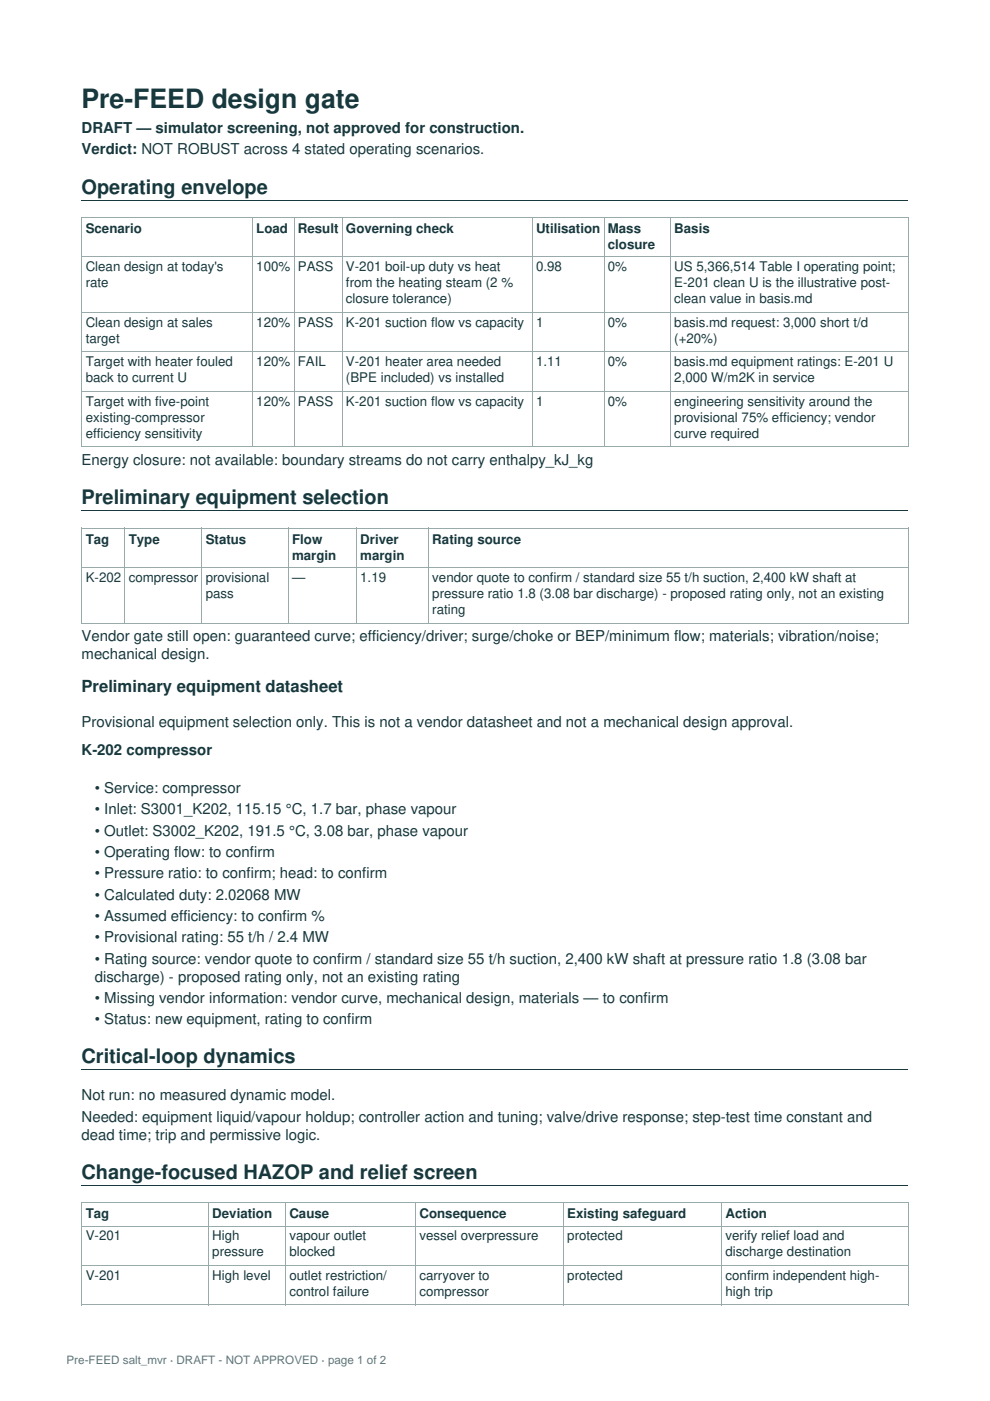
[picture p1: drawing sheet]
<svg xmlns="http://www.w3.org/2000/svg" width="210mm" height="297mm" viewBox="0 0 210 297" stroke-linecap="round" stroke-linejoin="round" font-family="sans-serif">
<defs><g id="words">
<text font-size="5.6" fill="#17383d" x="17.3" y="23">Pre-FEED design gate</text>
<g font-size="4.2" fill="#17383d">
<text x="17.3" y="41">Operating envelope</text>
<text x="17.3" y="106.9">Preliminary equipment selection</text>
<text x="17.3" y="225.4">Critical-loop dynamics</text>
<text x="17.3" y="249.9">Change-focused HAZOP and relief screen</text>
</g>
<text font-size="3.5" fill="#17383d" x="17.3" y="146.8">Preliminary equipment datasheet</text>
<g font-size="3.2" fill="#17383d">
<text x="17.3" y="28.2">DRAFT — simulator screening, not approved for construction.</text>
<text x="17.3" y="32.7">Verdict: NOT ROBUST across 4 stated operating scenarios.</text>
<text x="17.3" y="98.6">Energy closure: not available: boundary streams do not carry enthalpy_kJ_kg</text>
<text x="17.3" y="136">Vendor gate still open: guaranteed curve; ef</text>
<text x="78" y="136">f</text>
<text x="78" y="136">iciency/driver; surge/choke or BEP/minimum f</text>
<text x="142.9" y="136">low; materials; vibration/noise;</text>
<text x="17.3" y="139.8">mechanical design.</text>
<text x="17.3" y="154.2">Provisional equipment selection only. This is not a vendor datasheet and not a mechanical design approval.</text>
<text x="17.3" y="160.1">K-202 compressor</text>
<text x="20.1" y="168.2">• Service: compressor</text>
<text x="20.1" y="172.7">• Inlet: S3001_K202, 115.15 °C, 1.7 bar, phase vapour</text>
<text x="20.1" y="177.2">• Outlet: S3002_K202, 191.5 °C, 3.08 bar, phase vapour</text>
<text x="20.1" y="181.7">• Operating f</text>
<text x="36.9" y="181.7">low: to conf</text>
<text x="53" y="181.7">irm</text>
<text x="20.1" y="186.2">• Pressure ratio: to conf</text>
<text x="20.1" y="190.8">• Calculated duty: 2.02068 MW</text>
<text x="52.3" y="186.2">irm; head: to conf</text>
<text x="76.8" y="186.2">irm</text>
<text x="20.1" y="195.3">• Assumed ef</text>
<text x="38" y="195.3">f</text>
<text x="38" y="195.3">iciency: to conf</text>
<text x="59.9" y="195.3">irm %</text>
<text x="20.1" y="199.8">• Provisional rating: 55 t/h / 2.4 MW</text>
<text x="20.1" y="204.3">• Rating source: vendor quote to conf</text>
<text x="20.1" y="208.1">discharge) - proposed rating only, not an existing rating</text>
<text x="71.5" y="204.3">irm / standard size 55 t/h suction, 2,400 kW shaft at pressure ratio 1.8 (3.08 bar</text>
<text x="20.1" y="212.6">• Missing vendor information: vendor curve, mechanical design, materials — to conf</text>
<text x="136.4" y="212.6">irm</text>
<text x="20.1" y="217.1">• Status: new equipment, rating to conf</text>
<text x="73.6" y="217.1">irm</text>
<text x="17.3" y="233.3">Not run: no measured dynamic model.</text>
<text x="17.3" y="237.8">Needed: equipment liquid/vapour holdup; controller action and tuning; valve/drive response; step-test time constant and</text>
<text x="17.3" y="241.6">dead time; trip and permissive logic.</text>
</g>
<g font-size="2.8" fill="#17383d">
<text x="18.2" y="49.5">Scenario</text>
<text x="54.3" y="49.5">Load</text>
<text x="63.1" y="49.5">Result</text>
<text x="73.4" y="49.5">Governing check</text>
<text x="113.6" y="49.5">Utilisation</text>
<text x="128.9" y="49.5">Mass</text>
<text x="128.9" y="52.8">closure</text>
<text x="143" y="49.5">Basis</text>
<text x="18.2" y="57.5">Clean design at today's</text>
<text x="54.3" y="57.5">100%</text>
<text x="63.1" y="57.5">PASS</text>
<text x="73.4" y="57.5">V-201 boil-up duty vs heat</text>
<text x="113.6" y="57.5">0.98</text>
<text x="128.9" y="57.5">0%</text>
<text x="143" y="57.5">US 5,366,514 Table I operating point;</text>
<text x="18.2" y="60.9">rate</text>
<text x="73.4" y="60.9">from the heating steam (2 %</text>
<text x="73.4" y="64.3">closure tolerance)</text>
<text x="143" y="60.9">E-201 clean U is the illustrative post-</text>
<text x="143" y="64.3">clean value in basis.md</text>
<text x="18.2" y="69.3">Clean design at sales</text>
<text x="54.3" y="69.3">120%</text>
<text x="63.1" y="69.3">PASS</text>
<text x="73.4" y="69.3">K-201 suction f</text>
<text x="91.4" y="69.3">low vs capacity</text>
<text x="113.6" y="69.3">1</text>
<text x="128.9" y="69.3">0%</text>
<text x="143" y="69.3">basis.md request: 3,000 short t/d</text>
<text x="18.2" y="72.7">target</text>
<text x="18.2" y="77.6">Target with heater fouled</text>
<text x="54.3" y="77.6">120%</text>
<text x="63.1" y="77.6">FAIL</text>
<text x="73.4" y="77.6">V-201 heater area needed</text>
<text x="113.6" y="77.6">1.11</text>
<text x="128.9" y="77.6">0%</text>
<text x="143" y="72.7">(+20%)</text>
<text x="143" y="77.6">basis.md equipment ratings: E-201 U</text>
<text x="18.2" y="81">back to current U</text>
<text x="73.4" y="81">(BPE included) vs installed</text>
<text x="143" y="81">2,000 W/m2K in service</text>
<text x="18.2" y="86">Target with f</text>
<text x="18.2" y="89.4">existing-compressor</text>
<text x="32.9" y="86">ive-point</text>
<text x="54.3" y="86">120%</text>
<text x="63.1" y="86">PASS</text>
<text x="73.4" y="86">K-201 suction f</text>
<text x="91.4" y="86">low vs capacity</text>
<text x="113.6" y="86">1</text>
<text x="128.9" y="86">0%</text>
<text x="143" y="86">engineering sensitivity around the</text>
<text x="143" y="89.4">provisional 75% ef</text>
<text x="165.2" y="89.4">f</text>
<text x="165.2" y="89.4">iciency; vendor</text>
<text x="18.2" y="92.8">ef</text>
<text x="19.7" y="92.8">f</text>
<text x="19.7" y="92.8">iciency sensitivity</text>
<text x="143" y="92.8">curve required</text>
<text x="18.2" y="115.3">Tag</text>
<text x="27.3" y="115.3">Type</text>
<text x="43.6" y="115.3">Status</text>
<text x="61.9" y="115.3">Flow</text>
<text x="61.9" y="118.7">margin</text>
<text x="76.4" y="115.3">Driver</text>
<text x="76.4" y="118.7">margin</text>
<text x="91.7" y="115.3">Rating source</text>
<text x="18.2" y="123.4">K-202</text>
<text x="27.3" y="123.4">compressor</text>
<text x="43.6" y="123.4">provisional</text>
<text x="61.9" y="123.4">—</text>
<text x="76.4" y="123.4">1.19</text>
<text x="91.7" y="123.4">vendor quote to conf</text>
<text x="116.6" y="123.4">irm / standard size 55 t/h suction, 2,400 kW shaft at</text>
<text x="43.6" y="126.8">pass</text>
<text x="91.7" y="126.8">pressure ratio 1.8 (3.08 bar discharge) - proposed rating only, not an existing</text>
<text x="91.7" y="130.2">rating</text>
<text x="18.2" y="258.3">Tag</text>
<text x="18.2" y="263">V-201</text>
<text x="45" y="258.3">Deviation</text>
<text x="45" y="263">High</text>
<text x="61.3" y="258.3">Cause</text>
<text x="61.3" y="263">vapour outlet</text>
<text x="88.9" y="258.3">Consequence</text>
<text x="88.9" y="263">vessel overpressure</text>
<text x="120.3" y="258.3">Existing safeguard</text>
<text x="120.3" y="263">protected</text>
<text x="153.8" y="258.3">Action</text>
<text x="153.8" y="263">verify relief load and</text>
<text x="45" y="266.4">pressure</text>
<text x="61.3" y="266.4">blocked</text>
<text x="153.8" y="266.4">discharge destination</text>
<text x="18.2" y="271.4">V-201</text>
<text x="45" y="271.4">High level</text>
<text x="61.3" y="271.4">outlet restriction/</text>
<text x="61.3" y="274.8">control failure</text>
<text x="88.9" y="271.4">carryover to</text>
<text x="88.9" y="274.8">compressor</text>
<text x="120.3" y="271.4">protected</text>
<text x="153.8" y="271.4">conf</text>
<text x="153.8" y="274.8">high trip</text>
<text x="158.4" y="271.4">irm independent high-</text>
</g>
<text font-size="2.5" fill="#667373" x="14.1" y="289.3">Pre-FEED salt_mvr · DRAFT - NOT APPROVED · page 1 of 2</text>
</g></defs>
<path d="M17.3 42.4h175.3M17.3 108.3h175.3M17.3 226.8h175.3M17.3 251.3h175.3" fill="none" stroke="#17383d" stroke-width=".21"/>
<g fill="none" stroke="#9aa" stroke-width=".21">
<path d="M17.3 46.1h175.3M17.3 54.5h175.3M17.4 46v48.8M53.5 46v48.8M62.4 46v48.8M72.6 46v48.8M112.9 46v48.8M128.1 46v48.8M142.2 46v48.8M192.5 46v48.8M17.3 66.2h175.3M17.3 74.6h175.3"/>
<path d="M17.3 82.9h175.3M17.3 94.7h175.3M17.3 112h175.3M17.4 111.9v20.3M26.5 111.9v20.3M42.8 111.9v20.3M61.1 111.9v20.3M75.6 111.9v20.3M90.9 111.9v20.3M192.5 111.9v20.3M17.3 120.3h175.3M17.3 132.1h175.3"/>
<path d="M17.3 255h175.3M17.3 260h175.3M17.4 254.9v21.9M44.2 254.9v21.9M60.6 254.9v21.9M88.1 254.9v21.9M119.5 254.9v21.9M153 254.9v21.9M192.5 254.9v21.9M17.3 268.3h175.3M17.3 276.7h175.3"/>
</g>
<use href="#words"/>
</svg>
